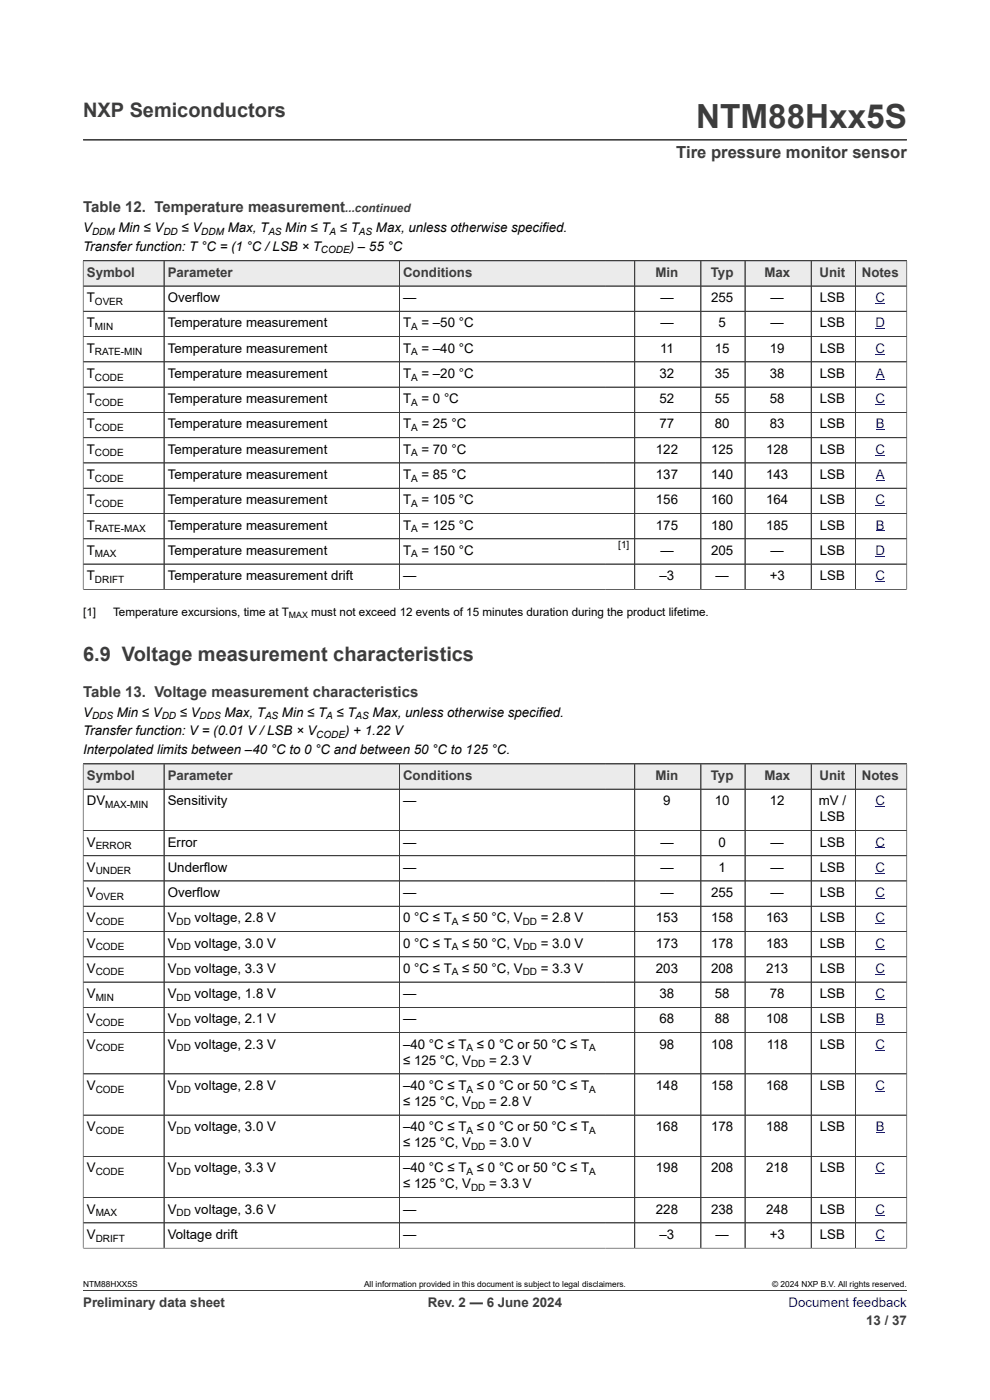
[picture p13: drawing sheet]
<svg xmlns="http://www.w3.org/2000/svg" width="210mm" height="297mm" viewBox="0 0 210 297" stroke-linecap="round" stroke-linejoin="round" font-family="sans-serif">
<defs><g id="words">
<text font-size="7.1" fill="#3c3c3c" x="147.7" y="27.2">NTM88Hxx5S</text>
<g font-size="4.2" fill="#3c3c3c">
<text x="17.6" y="24.8">NXP Semiconductors</text>
<text x="17.6" y="140.2">6.9 Voltage measurement characteristics</text>
</g>
<text font-size="3.5" fill="#3c3c3c" x="143.5" y="33.5">Tire pressure monitor sensor</text>
<g font-size="3.2" fill="#3c3c3c">
<text x="17.6" y="45.1">Table 12. Temperature measurement</text>
<text x="17.6" y="147.9">Table 13. Voltage measurement characteristics</text>
</g>
<g font-size="2.8">
<text x="17.6" y="49.3">V</text>
<text x="17.6" y="53.2">Transfer function: T °C = (1 °C / LSB × T</text>
<text x="25.1" y="49.3">Min ≤ V</text>
<text x="38.5" y="49.3">≤ V</text>
<text x="48.3" y="49.3">Max, T</text>
<text x="60.5" y="49.3">Min ≤ T ≤ T</text>
<text x="74.2" y="53.2">) – 55 °C</text>
<text x="79.7" y="49.3">Max, unless otherwise specified.</text>
<text x="18.4" y="64.1">T</text>
<text x="35.6" y="64.1">Overflow</text>
<text x="85.5" y="64.1">—</text>
<text x="140.1" y="64.1">—</text>
<text x="150.8" y="64.1">255</text>
<text x="163.5" y="64.1">—</text>
<text x="173.9" y="64.1">LSB</text>
<text x="18.4" y="69.5">T</text>
<text x="35.6" y="69.5">Temperature measurement</text>
<text x="85.5" y="69.5">T</text>
<text x="89.4" y="69.5">= –50 °C</text>
<text x="140.1" y="69.5">—</text>
<text x="152.4" y="69.5">5</text>
<text x="163.5" y="69.5">—</text>
<text x="173.9" y="69.5">LSB</text>
<text x="18.4" y="74.8">T</text>
<text x="35.6" y="74.8">Temperature measurement</text>
<text x="85.5" y="74.8">T</text>
<text x="89.4" y="74.8">= –40 °C</text>
<text x="140" y="74.8">11</text>
<text x="151.6" y="74.8">15</text>
<text x="163.3" y="74.8">19</text>
<text x="173.9" y="74.8">LSB</text>
<text x="18.4" y="80.2">T</text>
<text x="35.6" y="80.2">Temperature measurement</text>
<text x="85.5" y="80.2">T</text>
<text x="89.4" y="80.2">= –20 °C</text>
<text x="139.9" y="80.2">32</text>
<text x="151.6" y="80.2">35</text>
<text x="163.3" y="80.2">38</text>
<text x="173.9" y="80.2">LSB</text>
<text x="18.4" y="85.5">T</text>
<text x="35.6" y="85.5">Temperature measurement</text>
<text x="85.5" y="85.5">T</text>
<text x="89.4" y="85.5">= 0 °C</text>
<text x="139.9" y="85.5">52</text>
<text x="151.6" y="85.5">55</text>
<text x="163.3" y="85.5">58</text>
<text x="173.9" y="85.5">LSB</text>
<text x="18.4" y="90.9">T</text>
<text x="35.6" y="90.9">Temperature measurement</text>
<text x="85.5" y="90.9">T</text>
<text x="89.4" y="90.9">= 25 °C</text>
<text x="139.9" y="90.9">77</text>
<text x="151.6" y="90.9">80</text>
<text x="163.3" y="90.9">83</text>
<text x="173.9" y="90.9">LSB</text>
<text x="18.4" y="96.3">T</text>
<text x="18.4" y="101.6">T</text>
<text x="35.6" y="96.3">Temperature measurement</text>
<text x="35.6" y="101.6">Temperature measurement</text>
<text x="85.5" y="96.3">T</text>
<text x="85.5" y="101.6">T</text>
<text x="89.4" y="96.3">= 70 °C</text>
<text x="89.4" y="101.6">= 85 °C</text>
<text x="139.1" y="96.3">122</text>
<text x="139.1" y="101.6">137</text>
<text x="150.8" y="96.3">125</text>
<text x="150.8" y="101.6">140</text>
<text x="162.5" y="96.3">128</text>
<text x="162.5" y="101.6">143</text>
<text x="173.9" y="96.3">LSB</text>
<text x="173.9" y="101.6">LSB</text>
<text x="18.4" y="107">T</text>
<text x="35.6" y="107">Temperature measurement</text>
<text x="85.5" y="107">T</text>
<text x="89.4" y="107">= 105 °C</text>
<text x="139.1" y="107">156</text>
<text x="150.8" y="107">160</text>
<text x="162.5" y="107">164</text>
<text x="173.9" y="107">LSB</text>
<text x="18.4" y="112.3">T</text>
<text x="35.6" y="112.3">Temperature measurement</text>
<text x="85.5" y="112.3">T</text>
<text x="89.4" y="112.3">= 125 °C</text>
<text x="139.1" y="112.3">175</text>
<text x="150.8" y="112.3">180</text>
<text x="162.5" y="112.3">185</text>
<text x="173.9" y="112.3">LSB</text>
<text x="18.4" y="117.7">T</text>
<text x="35.6" y="117.7">Temperature measurement</text>
<text x="85.5" y="117.7">T</text>
<text x="89.4" y="117.7">= 150 °C</text>
<text x="140.1" y="117.7">—</text>
<text x="150.8" y="117.7">205</text>
<text x="163.5" y="117.7">—</text>
<text x="173.9" y="117.7">LSB</text>
<text x="18.4" y="123.1">T</text>
<text x="35.6" y="123.1">Temperature measurement drift</text>
<text x="85.5" y="123.1">—</text>
<text x="139.9" y="123.1">–3</text>
<text x="151.8" y="123.1">—</text>
<text x="163.3" y="123.1">+3</text>
<text x="173.9" y="123.1">LSB</text>
<text x="17.6" y="152.1">V</text>
<text x="24.8" y="152.1">Min ≤ V</text>
<text x="38.1" y="152.1">≤ V</text>
<text x="47.6" y="152.1">Max, T</text>
<text x="59.8" y="152.1">Min ≤ T ≤ T</text>
<text x="79" y="152.1">Max, unless otherwise specified.</text>
<text x="17.6" y="156">Transfer function: V = (0.01 V / LSB × V</text>
<text x="17.6" y="160">Interpolated limits between –40 °C to 0 °C and between 50 °C to 125 °C.</text>
<text x="73.2" y="156">) + 1.22 V</text>
<text x="18.4" y="170.8">DV</text>
<text x="35.6" y="170.8">Sensitivity</text>
<text x="85.5" y="170.8">—</text>
<text x="140.7" y="170.8">9</text>
<text x="151.6" y="170.8">10</text>
<text x="163.3" y="170.8">12</text>
<text x="173.7" y="170.8">mV /</text>
<text x="18.4" y="179.6">V</text>
<text x="35.6" y="179.6">Error</text>
<text x="85.5" y="179.6">—</text>
<text x="140.1" y="179.6">—</text>
<text x="152.4" y="179.6">0</text>
<text x="163.5" y="179.6">—</text>
<text x="173.9" y="174.2">LSB</text>
<text x="173.9" y="179.6">LSB</text>
<text x="18.4" y="184.9">V</text>
<text x="35.6" y="184.9">Underflow</text>
<text x="85.5" y="184.9">—</text>
<text x="140.1" y="184.9">—</text>
<text x="152.4" y="184.9">1</text>
<text x="163.5" y="184.9">—</text>
<text x="173.9" y="184.9">LSB</text>
<text x="18.4" y="190.3">V</text>
<text x="35.6" y="190.3">Overflow</text>
<text x="85.5" y="190.3">—</text>
<text x="140.1" y="190.3">—</text>
<text x="150.8" y="190.3">255</text>
<text x="163.5" y="190.3">—</text>
<text x="173.9" y="190.3">LSB</text>
<text x="18.4" y="195.7">V</text>
<text x="35.6" y="195.7">V</text>
<text x="41.3" y="195.7">voltage, 2.8 V</text>
<text x="85.5" y="195.7">0 °C ≤ T</text>
<text x="98" y="195.7">≤ 50 °C, V</text>
<text x="114.7" y="195.7">= 2.8 V</text>
<text x="139.1" y="195.7">153</text>
<text x="150.8" y="195.7">158</text>
<text x="162.5" y="195.7">163</text>
<text x="173.9" y="195.7">LSB</text>
<text x="18.4" y="201">V</text>
<text x="35.6" y="201">V</text>
<text x="41.3" y="201">voltage, 3.0 V</text>
<text x="85.5" y="201">0 °C ≤ T</text>
<text x="98" y="201">≤ 50 °C, V</text>
<text x="114.7" y="201">= 3.0 V</text>
<text x="139.1" y="201">173</text>
<text x="150.8" y="201">178</text>
<text x="162.5" y="201">183</text>
<text x="173.9" y="201">LSB</text>
<text x="18.4" y="206.4">V</text>
<text x="35.6" y="206.4">V</text>
<text x="41.3" y="206.4">voltage, 3.3 V</text>
<text x="85.5" y="206.4">0 °C ≤ T</text>
<text x="98" y="206.4">≤ 50 °C, V</text>
<text x="114.7" y="206.4">= 3.3 V</text>
<text x="139.1" y="206.4">203</text>
<text x="150.8" y="206.4">208</text>
<text x="162.5" y="206.4">213</text>
<text x="173.9" y="206.4">LSB</text>
<text x="18.4" y="211.8">V</text>
<text x="35.6" y="211.8">V</text>
<text x="41.3" y="211.8">voltage, 1.8 V</text>
<text x="85.5" y="211.8">—</text>
<text x="139.9" y="211.8">38</text>
<text x="151.6" y="211.8">58</text>
<text x="163.3" y="211.8">78</text>
<text x="173.9" y="211.8">LSB</text>
<text x="18.4" y="217.1">V</text>
<text x="35.6" y="217.1">V</text>
<text x="41.3" y="217.1">voltage, 2.1 V</text>
<text x="85.5" y="217.1">—</text>
<text x="139.9" y="217.1">68</text>
<text x="151.6" y="217.1">88</text>
<text x="162.5" y="217.1">108</text>
<text x="173.9" y="217.1">LSB</text>
<text x="18.4" y="222.5">V</text>
<text x="35.6" y="222.5">V</text>
<text x="41.3" y="222.5">voltage, 2.3 V</text>
<text x="85.5" y="222.5">–40 °C ≤ T</text>
<text x="85.5" y="225.9">≤ 125 °C, V</text>
<text x="101.2" y="222.5">≤ 0 °C or 50 °C ≤ T</text>
<text x="103.8" y="225.9">= 2.3 V</text>
<text x="139.9" y="222.5">98</text>
<text x="150.8" y="222.5">108</text>
<text x="162.6" y="222.5">118</text>
<text x="173.9" y="222.5">LSB</text>
<text x="18.4" y="231.2">V</text>
<text x="35.6" y="231.2">V</text>
<text x="41.3" y="231.2">voltage, 2.8 V</text>
<text x="85.5" y="231.2">–40 °C ≤ T</text>
<text x="101.2" y="231.2">≤ 0 °C or 50 °C ≤ T</text>
<text x="139.1" y="231.2">148</text>
<text x="150.8" y="231.2">158</text>
<text x="162.5" y="231.2">168</text>
<text x="173.9" y="231.2">LSB</text>
<text x="18.4" y="240">V</text>
<text x="35.6" y="240">V</text>
<text x="41.3" y="240">voltage, 3.0 V</text>
<text x="85.5" y="234.6">≤ 125 °C, V</text>
<text x="85.5" y="240">–40 °C ≤ T</text>
<text x="101.2" y="240">≤ 0 °C or 50 °C ≤ T</text>
<text x="103.8" y="234.6">= 2.8 V</text>
<text x="139.1" y="240">168</text>
<text x="150.8" y="240">178</text>
<text x="162.5" y="240">188</text>
<text x="173.9" y="240">LSB</text>
<text x="85.5" y="243.4">≤ 125 °C, V</text>
<text x="103.8" y="243.4">= 3.0 V</text>
<text x="18.4" y="248.7">V</text>
<text x="35.6" y="248.7">V</text>
<text x="41.3" y="248.7">voltage, 3.3 V</text>
<text x="85.5" y="248.7">–40 °C ≤ T</text>
<text x="101.2" y="248.7">≤ 0 °C or 50 °C ≤ T</text>
<text x="139.1" y="248.7">198</text>
<text x="150.8" y="248.7">208</text>
<text x="162.5" y="248.7">218</text>
<text x="173.9" y="248.7">LSB</text>
<text x="18.4" y="257.5">V</text>
<text x="35.6" y="257.5">V</text>
<text x="41.3" y="257.5">voltage, 3.6 V</text>
<text x="85.5" y="252.1">≤ 125 °C, V</text>
<text x="85.5" y="257.5">—</text>
<text x="103.8" y="252.1">= 3.3 V</text>
<text x="139.1" y="257.5">228</text>
<text x="150.8" y="257.5">238</text>
<text x="162.5" y="257.5">248</text>
<text x="173.9" y="257.5">LSB</text>
<text x="18.4" y="262.8">V</text>
<text x="35.6" y="262.8">Voltage drift</text>
<text x="85.5" y="262.8">—</text>
<text x="139.9" y="262.8">–3</text>
<text x="151.8" y="262.8">—</text>
<text x="163.3" y="262.8">+3</text>
<text x="173.9" y="262.8">LSB</text>
</g>
<g font-size="2.8" fill="#3c3c3c">
<text x="18.4" y="58.7">Symbol</text>
<text x="35.6" y="58.7">Parameter</text>
<text x="85.5" y="58.7">Conditions</text>
<text x="139.1" y="58.7">Min</text>
<text x="150.8" y="58.7">Typ</text>
<text x="162.1" y="58.7">Max</text>
<text x="173.8" y="58.7">Unit</text>
<text x="182.8" y="58.7">Notes</text>
<text x="18.4" y="165.5">Symbol</text>
<text x="35.6" y="165.5">Parameter</text>
<text x="85.5" y="165.5">Conditions</text>
<text x="139.1" y="165.5">Min</text>
<text x="150.8" y="165.5">Typ</text>
<text x="162.1" y="165.5">Max</text>
<text x="173.8" y="165.5">Unit</text>
<text x="182.8" y="165.5">Notes</text>
<text x="17.6" y="277.3">Preliminary data sheet</text>
<text x="90.8" y="277.3">Rev. 2 — 6 June 2024</text>
<text x="183.7" y="281">13 / 37</text>
</g>
<g font-size="2.8" fill="#00f">
<text x="185.7" y="64.1">C</text>
<text x="185.7" y="69.5">D</text>
<text x="185.7" y="74.8">C</text>
<text x="185.8" y="80.2">A</text>
<text x="185.7" y="85.5">C</text>
<text x="185.8" y="90.9">B</text>
<text x="185.7" y="96.3">C</text>
<text x="185.8" y="101.6">A</text>
<text x="185.7" y="107">C</text>
<text x="185.8" y="112.3">B</text>
<text x="185.7" y="117.7">D</text>
<text x="185.7" y="123.1">C</text>
<text x="185.7" y="170.8">C</text>
<text x="185.7" y="179.6">C</text>
<text x="185.7" y="184.9">C</text>
<text x="185.7" y="190.3">C</text>
<text x="185.7" y="195.7">C</text>
<text x="185.7" y="201">C</text>
<text x="185.7" y="206.4">C</text>
<text x="185.7" y="211.8">C</text>
<text x="185.8" y="217.1">B</text>
<text x="185.7" y="222.5">C</text>
<text x="185.7" y="231.2">C</text>
<text x="185.8" y="240">B</text>
<text x="185.7" y="248.7">C</text>
<text x="185.7" y="257.5">C</text>
<text x="185.7" y="262.8">C</text>
<text x="167.3" y="277.3">Document feedback</text>
</g>
<text font-size="2.5" fill="#3c3c3c" x="73.2" y="45.1">...continued</text>
<g font-size="2.5">
<text x="17.6" y="130.7">[1]</text>
<text x="24" y="130.7">Temperature excursions, time at T</text>
<text x="66" y="130.7">must not exceed 12 events of 15 minutes duration during the product lifetime.</text>
</g>
<g font-size="2.1">
<text x="19.5" y="49.8">DDM</text>
<text x="34.7" y="49.8">DD</text>
<text x="42.7" y="49.8">DDM</text>
<text x="56.9" y="49.8">AS</text>
<text x="68.1" y="53.8">CODE</text>
<text x="69.9" y="49.8">A</text>
<text x="76.1" y="49.8">AS</text>
<text x="20.1" y="64.6">OVER</text>
<text x="20.1" y="70">MIN</text>
<text x="87.2" y="70">A</text>
<text x="20.1" y="75.4">RATE-MIN</text>
<text x="87.2" y="75.4">A</text>
<text x="20.1" y="80.7">CODE</text>
<text x="87.2" y="80.7">A</text>
<text x="20.1" y="86.1">CODE</text>
<text x="87.2" y="86.1">A</text>
<text x="20.1" y="91.4">CODE</text>
<text x="87.2" y="91.4">A</text>
<text x="20.1" y="96.8">CODE</text>
<text x="87.2" y="96.8">A</text>
<text x="20.1" y="102.2">CODE</text>
<text x="20.1" y="107.5">CODE</text>
<text x="87.2" y="102.2">A</text>
<text x="87.2" y="107.5">A</text>
<text x="20.1" y="112.9">RATE-MAX</text>
<text x="87.2" y="112.9">A</text>
<text x="20.1" y="118.3">MAX</text>
<text x="87.2" y="118.3">A</text>
<text x="131.2" y="116.3">[1]</text>
<text x="20.1" y="123.6">DRIFT</text>
<text x="19.5" y="152.6">DDS</text>
<text x="34.3" y="152.6">DD</text>
<text x="42.3" y="152.6">DDS</text>
<text x="56.2" y="152.6">AS</text>
<text x="69.2" y="152.6">A</text>
<text x="75.4" y="152.6">AS</text>
<text x="67.1" y="156.6">CODE</text>
<text x="22.3" y="171.4">MAX-MIN</text>
<text x="20.3" y="180.1">ERROR</text>
<text x="20.3" y="185.5">UNDER</text>
<text x="20.3" y="190.9">OVER</text>
<text x="20.3" y="196.2">CODE</text>
<text x="37.5" y="196.2">DD</text>
<text x="95.8" y="196.2">A</text>
<text x="110.9" y="196.2">DD</text>
<text x="20.3" y="201.6">CODE</text>
<text x="37.5" y="201.6">DD</text>
<text x="95.8" y="201.6">A</text>
<text x="110.9" y="201.6">DD</text>
<text x="20.3" y="206.9">CODE</text>
<text x="37.5" y="206.9">DD</text>
<text x="95.8" y="206.9">A</text>
<text x="110.9" y="206.9">DD</text>
<text x="20.3" y="212.3">MIN</text>
<text x="37.5" y="212.3">DD</text>
<text x="20.3" y="217.7">CODE</text>
<text x="37.5" y="217.7">DD</text>
<text x="20.3" y="223">CODE</text>
<text x="37.5" y="223">DD</text>
<text x="99" y="223">A</text>
<text x="99.9" y="226.4">DD</text>
<text x="125" y="223">A</text>
<text x="20.3" y="231.8">CODE</text>
<text x="37.5" y="231.8">DD</text>
<text x="99" y="231.8">A</text>
<text x="125" y="231.8">A</text>
<text x="99.9" y="235.2">DD</text>
<text x="20.3" y="240.5">CODE</text>
<text x="37.5" y="240.5">DD</text>
<text x="99" y="240.5">A</text>
<text x="99.9" y="243.9">DD</text>
<text x="125" y="240.5">A</text>
<text x="20.3" y="249.3">CODE</text>
<text x="37.5" y="249.3">DD</text>
<text x="99" y="249.3">A</text>
<text x="125" y="249.3">A</text>
<text x="99.9" y="252.7">DD</text>
<text x="20.3" y="258">MAX</text>
<text x="20.3" y="263.4">DRIFT</text>
<text x="37.5" y="258">DD</text>
</g>
<text font-size="1.9" x="61.3" y="131.2">MAX</text>
<g font-size="1.8">
<text x="17.6" y="273.1">NTM88HXX5S</text>
<text x="77.2" y="273.1">All information provided in this document is subject to legal disclaimers.</text>
<text x="163.8" y="273.1">© 2024 NXP B.V. All rights reserved.</text>
</g>
</g></defs>
<path d="M17.6 29.7h174.8M17.6 55.3h174.8" fill="none" stroke="#3c3c3c" stroke-width=".21"/>
<path d="M17.7 55.4h17v5.2h-17z" fill="#ebebeb"/>
<path d="M17.6 55.3h17.2v5.4h-17.2z" fill="none" stroke="#3c3c3c" stroke-width=".21"/>
<path d="M34.9 55.4h49.7v5.2h-49.7z" fill="#ebebeb"/>
<path d="M34.8 55.3h49.9v5.4h-49.9z" fill="none" stroke="#3c3c3c" stroke-width=".21"/>
<path d="M84.8 55.4h43.6v5.2h-43.6z" fill="#ebebeb"/>
<path d="M128.4 55.3h-43.7v5.4h43.7" fill="none" stroke="#3c3c3c" stroke-width=".21"/>
<path d="M128.4 55.4h6.2v5.2h-6.2z" fill="#ebebeb"/>
<path d="M128.4 55.3h6.2v5.4h-6.2" fill="none" stroke="#3c3c3c" stroke-width=".21"/>
<path d="M134.7 55.4h13.9v5.2h-13.9z" fill="#ebebeb"/>
<path d="M134.6 55.3h14.1v5.4h-14.1z" fill="none" stroke="#3c3c3c" stroke-width=".21"/>
<path d="M148.7 55.4h9.3v5.2h-9.3z" fill="#ebebeb"/>
<path d="M148.7 55.3h9.3v5.4h-9.3z" fill="none" stroke="#3c3c3c" stroke-width=".21"/>
<path d="M158.1 55.4h13.9v5.2h-13.9z" fill="#ebebeb"/>
<path d="M158 55.3h14.1v5.4h-14.1z" fill="none" stroke="#3c3c3c" stroke-width=".21"/>
<path d="M172.1 55.4h9.3v5.2h-9.3z" fill="#ebebeb"/>
<path d="M172.1 55.3h9.3v5.4h-9.3z" fill="none" stroke="#3c3c3c" stroke-width=".21"/>
<path d="M181.5 55.4h10.8v5.2h-10.8z" fill="#ebebeb"/>
<path d="M17.6 66h174.8M17.6 71.4h174.8M17.6 76.8h174.8M34.8 60.7v21.4M84.7 60.7v21.4M134.6 60.7v21.4M148.7 60.7v21.4M158 60.7v21.4M172.1 60.7v21.4M192.4 60.7h-174.8v21.4h174.8v-26.8h-11v26.8" fill="none" stroke="#3c3c3c" stroke-width=".21"/>
<path d="M185.7 64.4h2M185.7 69.7h2M185.7 75.1h2" fill="none" stroke="#00f" stroke-width=".21"/>
<path d="M185.8 80.4l1.9 .1z" fill="#00f"/>
<path d="M17.6 82.1h174.8v10.8h-174.8zM17.6 87.5h174.8M34.8 82.1v10.8M84.7 82.1v10.8M134.6 82.1v10.8M148.7 82.1v10.8M158 82.1v10.8M172.1 82.1v10.8M181.4 82.1v10.8" fill="none" stroke="#3c3c3c" stroke-width=".21"/>
<path d="M185.7 85.8h2" fill="none" stroke="#00f" stroke-width=".21"/>
<path d="M185.8 91.2h1.9z" fill="#00f"/>
<path d="M17.6 92.9h174.8v10.7h-174.8zM17.6 98.2h174.8M34.8 92.9v10.7M84.7 92.9v10.7M134.6 92.9v10.7M148.7 92.9v10.7M158 92.9v10.7M172.1 92.9v10.7M181.4 92.9v10.7" fill="none" stroke="#3c3c3c" stroke-width=".21"/>
<path d="M185.7 96.6h2" fill="none" stroke="#00f" stroke-width=".21"/>
<path d="M185.8 101.9l1.9 .1z" fill="#00f"/>
<path d="M17.6 103.6h174.8v10.7h-174.8zM17.6 108.9h174.8M34.8 103.6v10.7M84.7 103.6v10.7M134.6 103.6v10.7M148.7 103.6v10.7M158 103.6v10.7M172.1 103.6v10.7M181.4 103.6v10.7" fill="none" stroke="#3c3c3c" stroke-width=".21"/>
<path d="M185.7 107.3h2" fill="none" stroke="#00f" stroke-width=".21"/>
<path d="M185.8 112.6l1.9 .1z" fill="#00f"/>
<g fill="none" stroke="#3c3c3c" stroke-width=".21">
<path d="M17.6 55.4v69.7M17.6 55.3h174.8M34.8 55.4v69.6M84.7 55.4v69.6M134.6 55.4v69.6M148.7 55.4v69.6M158 55.4v69.6M172.1 55.4v69.6M181.4 55.4v69.6M192.4 55.4v69.7M17.7 60.7h174.6M17.7 66h174.6"/>
<path d="M17.7 71.4h174.6M17.7 76.8h174.6M17.7 82.1h174.6M17.7 87.5h174.6M17.7 92.9h174.6M17.7 98.2h174.6M17.6 114.3h174.8M17.6 119.7h174.8M17.7 108.9h174.6M192.3 103.6h-174.6M17.6 125h174.8M17.6 162.1h174.8"/>
</g>
<path d="M185.7 118h2M185.7 123.4h2" fill="none" stroke="#00f" stroke-width=".21"/>
<path d="M17.7 162.1h17v5.2h-17z" fill="#ebebeb"/>
<path d="M17.6 162.1h17.2v5.3h-17.2z" fill="none" stroke="#3c3c3c" stroke-width=".21"/>
<path d="M34.9 162.1h49.7v5.2h-49.7z" fill="#ebebeb"/>
<path d="M34.8 162.1h49.9v5.3h-49.9z" fill="none" stroke="#3c3c3c" stroke-width=".21"/>
<path d="M84.8 162.1h43.6v5.2h-43.6z" fill="#ebebeb"/>
<path d="M128.4 162.1h-43.7v5.3h43.7" fill="none" stroke="#3c3c3c" stroke-width=".21"/>
<path d="M128.4 162.1h6.2v5.2h-6.2z" fill="#ebebeb"/>
<path d="M128.4 162.1h6.2v5.3h-6.2" fill="none" stroke="#3c3c3c" stroke-width=".21"/>
<path d="M134.7 162.1h13.9v5.2h-13.9z" fill="#ebebeb"/>
<path d="M134.6 162.1h14.1v5.3h-14.1z" fill="none" stroke="#3c3c3c" stroke-width=".21"/>
<path d="M148.7 162.1h9.3v5.2h-9.3z" fill="#ebebeb"/>
<path d="M148.7 162.1h9.3v5.3h-9.3z" fill="none" stroke="#3c3c3c" stroke-width=".21"/>
<path d="M158.1 162.1h13.9v5.2h-13.9z" fill="#ebebeb"/>
<path d="M158 162.1h14.1v5.3h-14.1z" fill="none" stroke="#3c3c3c" stroke-width=".21"/>
<path d="M172.1 162.1h9.3v5.2h-9.3z" fill="#ebebeb"/>
<path d="M172.1 162.1h9.3v5.3h-9.3z" fill="none" stroke="#3c3c3c" stroke-width=".21"/>
<path d="M181.5 162.1h10.8v5.2h-10.8z" fill="#ebebeb"/>
<g fill="none" stroke="#3c3c3c" stroke-width=".21">
<path d="M17.6 176.2h174.8M34.8 167.4v51.7M84.7 167.4v51.7M134.6 167.4v51.7M148.7 167.4v51.7M158 167.4v51.7M172.1 167.4v51.7M192.4 167.4h-174.8v51.7h174.8v-57h-11v57M17.6 181.5h174.8M17.6 186.9h174.8M17.6 192.3h174.8M17.6 197.6h174.8"/>
<path d="M17.6 203h174.8M17.6 208.3h174.8M17.6 213.7h174.8"/>
</g>
<path d="M185.7 171.1h2M185.7 179.9h2M185.7 185.2h2M185.7 190.6h2M185.7 196h2M185.7 201.3h2M185.7 206.7h2M185.7 212h2" fill="none" stroke="#00f" stroke-width=".21"/>
<path d="M185.8 217.4h1.9z" fill="#00f"/>
<path d="M17.6 219.1h174.8v26.2h-174.8zM34.8 219.1v26.2M84.7 219.1v26.2M134.6 219.1v26.2M148.7 219.1v26.2M158 219.1v26.2M172.1 219.1v26.2M181.4 219.1v26.2M17.6 227.8h174.8M17.6 236.6h174.8" fill="none" stroke="#3c3c3c" stroke-width=".21"/>
<path d="M185.7 222.8h2M185.7 231.5h2" fill="none" stroke="#00f" stroke-width=".21"/>
<path d="M185.8 240.2l1.9 .1z" fill="#00f"/>
<g fill="none" stroke="#3c3c3c" stroke-width=".21">
<path d="M17.6 162.1v102.8M17.6 162.1h174.8M17.7 167.4h174.6M17.7 176.2h174.6M34.8 162.1v102.7M84.7 162.1v102.7M134.6 162.1v102.7M148.7 162.1v102.7M158 162.1v102.7M172.1 162.1v102.7M181.4 162.1v102.7M192.4 162.1v102.8"/>
<path d="M17.7 181.5h174.6M17.7 186.9h174.6M17.7 192.3h174.6M17.7 197.6h174.6M17.7 203h174.6M17.7 219.1h174.6M192.3 208.3h-174.6M192.3 213.7h-174.6M192.3 227.8h-174.6M192.3 236.6h-174.6M17.6 245.3h174.8M17.6 254.1h174.8"/>
<path d="M17.6 259.4h174.8M17.6 264.8h174.8M17.6 273.8h174.8"/>
</g>
<path d="M185.7 249h2M185.7 257.8h2M185.7 263.1h2" fill="none" stroke="#00f" stroke-width=".21"/>
<use href="#words"/>
</svg>
